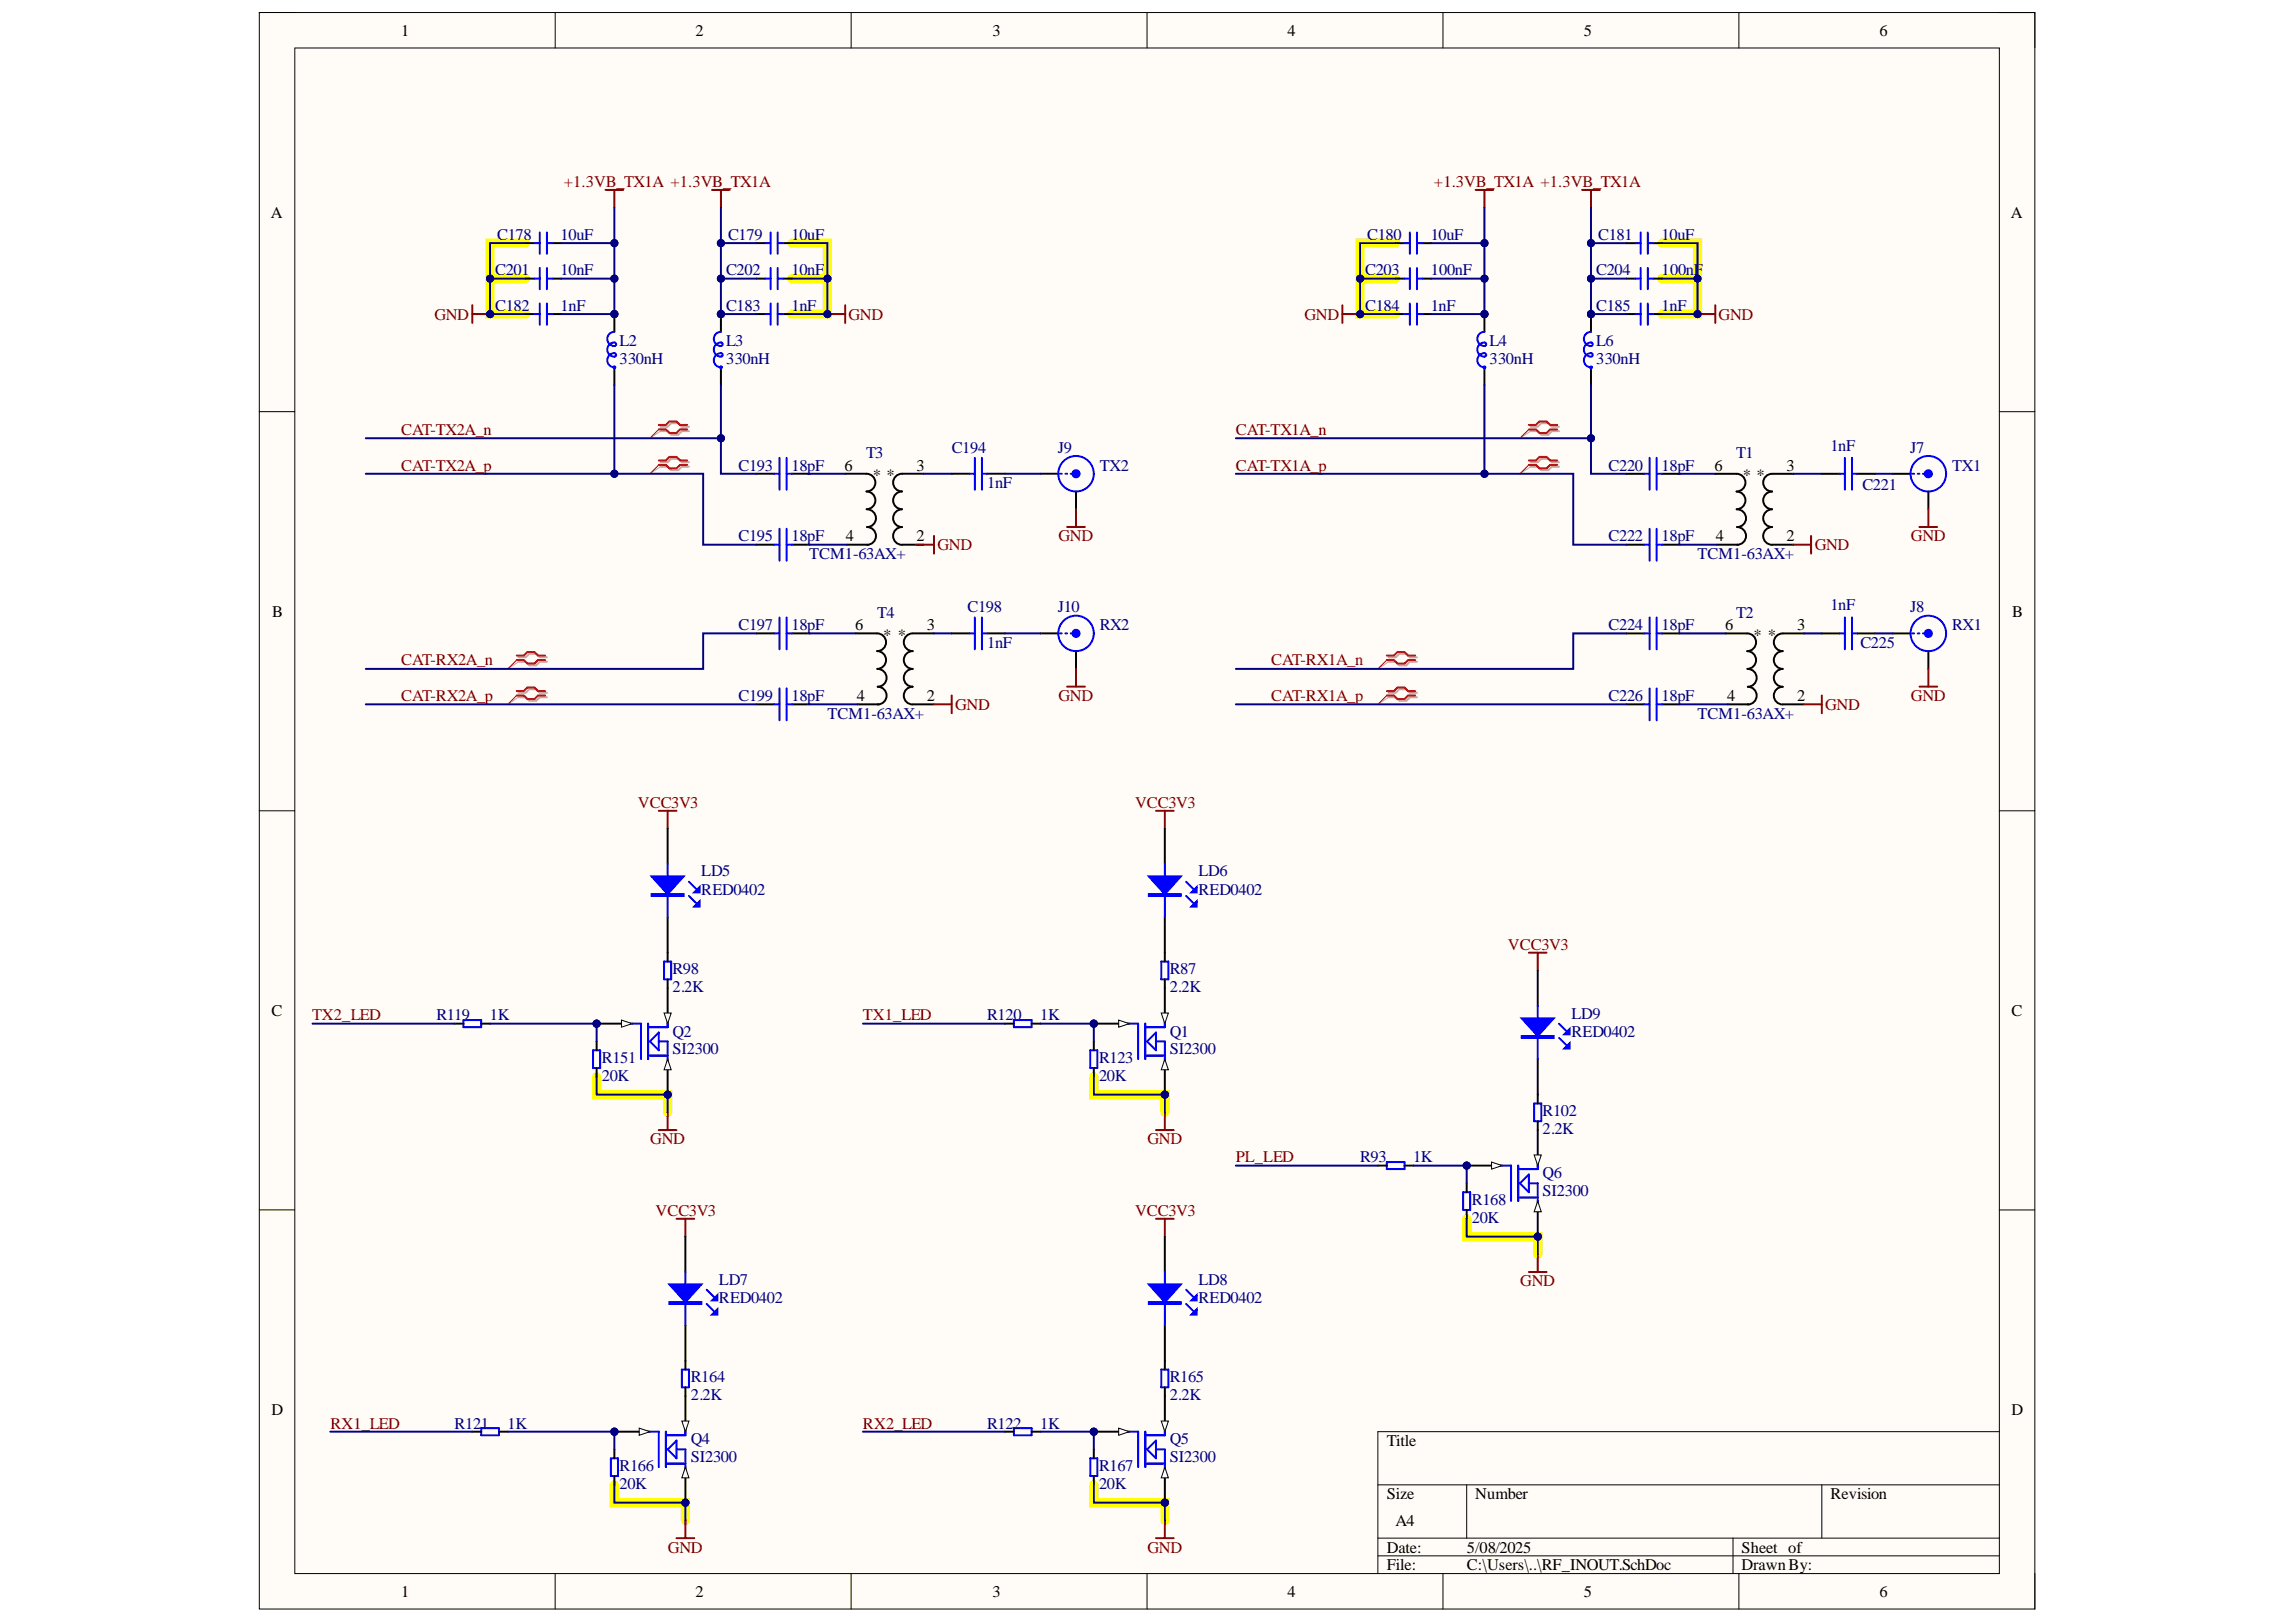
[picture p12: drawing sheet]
<svg xmlns="http://www.w3.org/2000/svg" width="297mm" height="210mm" viewBox="0 0 297 210" stroke-linecap="round" stroke-linejoin="round" font-family="sans-serif">
<defs><g id="words">
<g font-size="2.1">
<text x="51.9" y="4.6">1</text>
<text x="90" y="4.6">2</text>
<text x="128.4" y="4.6">3</text>
<text x="166.6" y="4.6">4</text>
<text x="204.9" y="4.6">5</text>
<text x="243.2" y="4.6">6</text>
<text x="35" y="28.2">A</text>
<text x="260.2" y="28.2">A</text>
<text x="109.3" y="60.9">6</text>
<text x="115.8" y="60.1" transform="rotate(-180 115.8 60.1)">* *</text>
<text x="118.6" y="60.9">3</text>
<text x="221.8" y="60.9">6</text>
<text x="228.3" y="60.1" transform="rotate(-180 228.3 60.1)">* *</text>
<text x="231.1" y="60.9">3</text>
<text x="109.4" y="70">4</text>
<text x="118.6" y="70">2</text>
<text x="222" y="70">4</text>
<text x="231.1" y="70">2</text>
<text x="35.2" y="79.8">B</text>
<text x="110.6" y="81.5">6</text>
<text x="117.2" y="80.9" transform="rotate(-180 117.2 80.9)">* *</text>
<text x="119.9" y="81.5">3</text>
<text x="223.2" y="81.5">6</text>
<text x="229.8" y="80.9" transform="rotate(-180 229.8 80.9)">* *</text>
<text x="232.5" y="81.5">3</text>
<text x="260.3" y="79.8">B</text>
<text x="110.9" y="90.7">4</text>
<text x="119.9" y="90.7">2</text>
<text x="223.4" y="90.7">4</text>
<text x="232.5" y="90.7">2</text>
<text x="35.1" y="131.4">C</text>
<text x="260.2" y="131.4">C</text>
<text x="35.1" y="183.1">D</text>
<text x="260.2" y="183.1">D</text>
<text x="179.4" y="187.2">Title</text>
<text x="179.4" y="194">Size</text>
<text x="180.5" y="197.5">A4</text>
<text x="190.8" y="194">Number</text>
<text x="236.8" y="194">Revision</text>
<text x="179.4" y="201">Date:</text>
<text x="179.4" y="203.2">File:</text>
<text x="189.7" y="201">5/08/2025</text>
<text x="189.7" y="203.2">C:\Users\..\RF_INOUT.SchDoc</text>
<text x="225.3" y="201">Sheet of</text>
<text x="225.3" y="203.2">DrawnBy:</text>
<text x="51.9" y="206.6">1</text>
<text x="90" y="206.6">2</text>
<text x="128.4" y="206.6">3</text>
<text x="166.6" y="206.6">4</text>
<text x="204.9" y="206.6">5</text>
<text x="243.2" y="206.6">6</text>
</g>
<g font-size="2.1" fill="#800000">
<text x="73" y="24.2">+1.3VB_TX1A +1.3VB_TX1A</text>
<text x="185.5" y="24.2">+1.3VB_TX1A +1.3VB_TX1A</text>
<text x="56.2" y="41.4">GND</text>
<text x="109.8" y="41.4">GND</text>
<text x="168.8" y="41.4">GND</text>
<text x="222.3" y="41.4">GND</text>
<text x="51.9" y="56.3">CAT-TX2A_n</text>
<text x="159.9" y="56.3">CAT-TX1A_n</text>
<text x="51.9" y="60.9">CAT-TX2A_p</text>
<text x="159.9" y="60.9">CAT-TX1A_p</text>
<text x="121.3" y="71.2">GND</text>
<text x="136.9" y="70">GND</text>
<text x="234.8" y="71.2">GND</text>
<text x="247.2" y="70">GND</text>
<text x="51.9" y="86.1">CAT-RX2A_n</text>
<text x="164.4" y="86.1">CAT-RX1A_n</text>
<text x="51.9" y="90.7">CAT-RX2A_p</text>
<text x="123.6" y="91.8">GND</text>
<text x="136.9" y="90.7">GND</text>
<text x="164.4" y="90.7">CAT-RX1A_p</text>
<text x="236.1" y="91.8">GND</text>
<text x="247.2" y="90.7">GND</text>
<text x="82.5" y="104.5">VCC3V3</text>
<text x="146.8" y="104.5">VCC3V3</text>
<text x="195.1" y="122.9">VCC3V3</text>
<text x="40.4" y="132">TX2_LED</text>
<text x="111.6" y="132">TX1_LED</text>
<text x="84.1" y="148.1">GND</text>
<text x="148.4" y="148.1">GND</text>
<text x="159.9" y="150.4">PL_LED</text>
<text x="84.8" y="157.3">VCC3V3</text>
<text x="146.8" y="157.3">VCC3V3</text>
<text x="196.7" y="166.4">GND</text>
<text x="42.7" y="184.9">RX1_LED</text>
<text x="111.6" y="184.9">RX2_LED</text>
<text x="86.4" y="201">GND</text>
<text x="148.4" y="201">GND</text>
</g>
<g font-size="2.1" fill="#000080">
<text x="64.1" y="35.6">C201</text>
<text x="64.3" y="31">C178</text>
<text x="72.5" y="31">10uF</text>
<text x="72.5" y="35.6">10nF</text>
<text x="93.9" y="35.6">C202</text>
<text x="94.2" y="31">C179</text>
<text x="102.4" y="31">10uF</text>
<text x="102.4" y="35.6">10nF</text>
<text x="176.6" y="35.6">C203</text>
<text x="176.9" y="31">C180</text>
<text x="185.1" y="31">10uF</text>
<text x="185.1" y="35.6">100nF</text>
<text x="206.5" y="35.6">C204</text>
<text x="206.8" y="31">C181</text>
<text x="215" y="31">10uF</text>
<text x="215" y="35.6">100nF</text>
<text x="64.1" y="40.3">C182</text>
<text x="72.5" y="40.3">1nF</text>
<text x="93.9" y="40.3">C183</text>
<text x="102.4" y="40.3">1nF</text>
<text x="176.6" y="40.3">C184</text>
<text x="185.1" y="40.3">1nF</text>
<text x="206.5" y="40.3">C185</text>
<text x="215" y="40.3">1nF</text>
<text x="80.1" y="44.8">L2</text>
<text x="80.1" y="47.1">330nH</text>
<text x="93.9" y="44.8">L3</text>
<text x="93.9" y="47.1">330nH</text>
<text x="192.7" y="44.8">L4</text>
<text x="192.7" y="47.1">330nH</text>
<text x="206.5" y="44.8">L6</text>
<text x="206.5" y="47.1">330nH</text>
<text x="112.1" y="59.3">T3</text>
<text x="123.1" y="58.6">C194</text>
<text x="136.9" y="58.6">J9</text>
<text x="224.6" y="59.3">T1</text>
<text x="236.8" y="58.4">1nF</text>
<text x="247.1" y="58.6">J7</text>
<text x="95.6" y="60.9">C193</text>
<text x="102.4" y="60.9">18pF</text>
<text x="127.7" y="63.2">1nF</text>
<text x="142.3" y="60.9">TX2</text>
<text x="208.1" y="60.9">C220</text>
<text x="215" y="60.9">18pF</text>
<text x="241" y="63.4">C221</text>
<text x="252.5" y="60.9">TX1</text>
<text x="95.6" y="70">C195</text>
<text x="102.4" y="70">18pF</text>
<text x="208.1" y="70">C222</text>
<text x="215" y="70">18pF</text>
<text x="104.7" y="72.4">TCM1-63AX+</text>
<text x="219.6" y="72.4">TCM1-63AX+</text>
<text x="95.6" y="81.5">C197</text>
<text x="102.4" y="81.5">18pF</text>
<text x="113.5" y="79.9">T4</text>
<text x="125.2" y="79.2">C198</text>
<text x="127.7" y="83.8">1nF</text>
<text x="136.9" y="79.2">J10</text>
<text x="142.3" y="81.5">RX2</text>
<text x="208.1" y="81.5">C224</text>
<text x="215" y="81.5">18pF</text>
<text x="224.6" y="79.9">T2</text>
<text x="236.8" y="79">1nF</text>
<text x="240.7" y="83.8">C225</text>
<text x="247.1" y="79.2">J8</text>
<text x="252.5" y="81.5">RX1</text>
<text x="95.6" y="90.7">C199</text>
<text x="102.4" y="90.7">18pF</text>
<text x="107.1" y="93">TCM1-63AX+</text>
<text x="208.1" y="90.7">C226</text>
<text x="215" y="90.7">18pF</text>
<text x="219.6" y="93">TCM1-63AX+</text>
<text x="90.7" y="113.4">LD5</text>
<text x="155" y="113.4">LD6</text>
<text x="90.7" y="115.8">RED0402</text>
<text x="155" y="115.8">RED0402</text>
<text x="87" y="126.1">R98</text>
<text x="87" y="128.4">2.2K</text>
<text x="151.3" y="126.1">R87</text>
<text x="151.3" y="128.4">2.2K</text>
<text x="203.3" y="131.9">LD9</text>
<text x="56.5" y="132">R119</text>
<text x="63.4" y="132">1K</text>
<text x="77.9" y="137.5">R151</text>
<text x="87" y="134.1">Q2</text>
<text x="87" y="136.4">SI2300</text>
<text x="127.7" y="132">R120</text>
<text x="134.6" y="132">1K</text>
<text x="142.2" y="137.5">R123</text>
<text x="151.3" y="134.1">Q1</text>
<text x="151.3" y="136.4">SI2300</text>
<text x="203.3" y="134.1">RED0402</text>
<text x="77.9" y="139.9">20K</text>
<text x="142.2" y="139.9">20K</text>
<text x="199.6" y="144.5">R102</text>
<text x="199.6" y="146.7">2.2K</text>
<text x="176" y="150.4">R93</text>
<text x="182.8" y="150.4">1K</text>
<text x="190.4" y="156">R168</text>
<text x="199.6" y="152.5">Q6</text>
<text x="199.6" y="154.8">SI2300</text>
<text x="190.4" y="158.2">20K</text>
<text x="93" y="166.3">LD7</text>
<text x="155" y="166.3">LD8</text>
<text x="93" y="168.6">RED0402</text>
<text x="155" y="168.6">RED0402</text>
<text x="89.4" y="178.9">R164</text>
<text x="151.3" y="178.9">R165</text>
<text x="58.8" y="184.9">R121</text>
<text x="65.7" y="184.9">1K</text>
<text x="89.4" y="181.2">2.2K</text>
<text x="127.7" y="184.9">R122</text>
<text x="134.6" y="184.9">1K</text>
<text x="151.3" y="181.2">2.2K</text>
<text x="80.1" y="190.4">R166</text>
<text x="89.4" y="186.9">Q4</text>
<text x="89.4" y="189.2">SI2300</text>
<text x="142.2" y="190.4">R167</text>
<text x="151.3" y="186.9">Q5</text>
<text x="151.3" y="189.2">SI2300</text>
<text x="80.1" y="192.7">20K</text>
<text x="142.2" y="192.7">20K</text>
</g>
</g></defs>
<path d="M33.5 1.6h229.8v206.6h-229.8z" fill-rule="evenodd" fill="#fffcf8"/>
<path d="M33.5 1.6h229.8v206.6h-229.8z" fill="none" stroke="#000" stroke-width=".13"/>
<path d="M38.1 6.2h220.6v197.4h-220.6z" fill-rule="evenodd" fill="#fffcf8"/>
<g fill="none" stroke="#000" stroke-width=".13">
<path d="M33.5 1.6h4.6M38.1 6.2h220.6v197.4h-220.6zM71.8 1.6v4.6M110.1 1.6v4.6M148.4 1.6v4.6M186.7 1.6v4.6M225 1.6v4.6M258.7 1.6h4.6v4.6M33.5 53.3h4.6M258.7 53.3h4.6M33.5 104.9h4.6M258.7 104.9h4.6"/>
<path d="M33.5 156.6h4.6M258.7 156.6h4.6M178.3 192.2h80.4M178.3 199h80.4M189.7 192.2v6.8M224.2 199v4.6M235.7 192.2v6.8M258.7 185.3h-80.4v18.3M71.8 203.6v4.6M110.1 203.6v4.6M148.4 203.6v4.6M178.3 201.3h80.4"/>
<path d="M186.7 203.6v4.6M225 203.6v4.6M263.3 203.6v4.6"/>
</g>
<g fill="none" stroke="#ff0" stroke-width="1.2">
<path d="M63.4 36.1h4.6M68 31.5h-4.6v9.1h4.6M102.5 31.5h4.5v9.1h-4.5M102.5 36.1h4.5M176 36.1h4.6M180.6 31.5h-4.6v9.1h4.6M215 31.5h4.6v9.1h-4.6M215 36.1h4.6M77.2 139.4v2.3h9.2v2.3M141.5 139.4v2.3h9.2v2.3M189.7 157.7v2.3h9.2v2.3M79.5 192.2v2.3h9.2v2.3"/>
<path d="M141.5 192.2v2.3h9.2v2.3"/>
</g>
<g fill="none" stroke="#000" stroke-width=".25">
<path d="M210.4 61.3h2.3M210.4 70.5h2.3M215 61.3h2.3M215 70.5h2.3M235.7 61.3h2.3M240.3 61.3h2.3M210.4 82h2.3M210.4 91.1h2.3M215 82h2.3M215 91.1h2.3M235.7 82h2.3M240.3 82h2.3"/>
<path d="M244.9 82h2.3M249.5 84.3v2.3"/>
</g>
<g fill="none" stroke="#00f" stroke-width=".25">
<path d="M213.4 59.2v4.2M214.3 59.2v4.2M238.7 59.2v4.2M239.6 59.2v4.2M212.7 61.3h.7M212.7 70.5h.7M213.4 68.4v4.2M213.4 79.9v4.1M214.3 61.3h.7M214.3 68.4v4.2M214.3 79.9v4.1M214.3 70.5h.7"/>
<path d="M238 61.3h.7M238.7 79.9v4.1M239.6 61.3h.7M239.6 79.9v4.1M212.7 82h.7M212.7 91.1h.7M213.4 89.1v4.1M214.3 89.1v4.1M214.3 82h.7M214.3 91.1h.7M238 82h.7M239.6 82h.7"/>
</g>
<circle cx="249.5" cy="82" r=".46" fill="#00f"/>
<g fill="none" stroke="#00f" stroke-width=".25">
<path d="M247.4 82h.2M248.1 82h.2M248.8 82h.2"/>
<circle cx="249.5" cy="82" r=".46"/>
<circle cx="249.5" cy="82" r="2.3"/>
</g>
<path d="M248.3 88.9h2.3M249.5 86.6v2.3" fill="none" stroke="#800000" stroke-width=".25"/>
<g fill="none" stroke="#000" stroke-width=".25">
<path d="M221.9 61.3h2.7M222.1 70.5h2.7M224.7 61.3a1.15 1.15 0 0 1 1.1 1.2 1.15 1.15 0 0 1-1.1 1.1 1.15 1.15 0 0 1 1.1 1.2 1.15 1.15 0 0 1-1.1 1.1M224.7 65.9a1.15 1.15 0 0 1 1.2 1.2 1.15 1.15 0 0 1-1.2 1.1 1.15 1.15 0 0 1 1.2 1.2 1.15 1.15 0 0 1-1.2 1.1M229.3 61.3a1.15 1.15 0 0 0-1.2 1.2 1.15 1.15 0 0 0 1.2 1.1 1.15 1.15 0 0 0-1.2 1.2 1.15 1.15 0 0 0 1.2 1.1 1.15 1.15 0 0 0-1.2 1.2 1.15 1.15 0 0 0 1.2 1.1 1.15 1.15 0 0 0-1.2 1.2 1.15 1.15 0 0 0 1.2 1.1M229.3 61.3h2.7M229.3 70.5h2.7M244.9 61.3h2.3M249.5 63.6v2.3M223.3 82h2.7M223.5 91.1h2.7M226 82a1.15 1.15 0 0 1 1.2 1.1 1.15 1.15 0 0 1-1.2 1.2 1.15 1.15 0 0 1 1.2 1.1 1.15 1.15 0 0 1-1.2 1.2"/>
<path d="M226.1 86.6a1.15 1.15 0 0 1 1.2 1.1 1.15 1.15 0 0 1-1.2 1.2 1.15 1.15 0 0 1 1.2 1.1 1.15 1.15 0 0 1-1.2 1.2M230.6 86.6a1.15 1.15 0 0 0-1.1 1.1 1.15 1.15 0 0 0 1.1 1.2 1.15 1.15 0 0 0-1.1 1.1 1.15 1.15 0 0 0 1.1 1.2M230.6 82a1.15 1.15 0 0 0-1.1 1.1 1.15 1.15 0 0 0 1.1 1.2 1.15 1.15 0 0 0-1.1 1.1 1.15 1.15 0 0 0 1.1 1.2M230.7 82h2.7M230.7 91.1h2.7"/>
</g>
<path d="M198 55.2h.9l.5-.4h.9l.5 .4h.9M198 55.8h.9l.5 .5h.9l.5-.5h.9M198 59.8h.9l.5-.4h.9l.5 .4h.9M198 60.4h.9l.5 .4h.9l.5-.4h.9M179.6 85.1h1l.4-.5h.9l.5 .5h.9M179.6 85.6h1l.4 .5h.9l.5-.5h.9M179.6 89.7h1l.4-.5h.9l.5 .5h.9M179.6 90.2h1l.4 .5h.9l.5-.5h.9" fill="none" stroke="#d0a19e" stroke-width=".25"/>
<path d="M198 55.8l-1.4 .9M198 60.4l-1.4 .9M179.6 85.6l-1.3 1M179.6 90.2l-1.3 .9" fill="none" stroke="#d0a19e" stroke-width=".13"/>
<path d="M197.8 55h.9l.5-.5h.9l.4 .5h1M197.8 55.6h.9l.5 .4h.9l.4-.4h1M197.8 59.6h.9l.5-.5h.9l.4 .5h1M197.8 60.2h.9l.5 .4h.9l.4-.4h1M179.4 84.8h.9l.5-.4h.9l.5 .4h.9M179.4 85.4h.9l.5 .5h.9l.5-.5h.9M179.4 89.4h.9l.5-.4h.9l.5 .4h.9M179.4 90h.9l.5 .5h.9l.5-.5h.9" fill="none" stroke="#f00" stroke-width=".25"/>
<path d="M197.8 55.6l-1.2 1.1M197.8 60.2l-1.2 1.1M179.4 85.4l-1.1 1.2M179.4 90l-1.1 1.1" fill="none" stroke="#f00" stroke-width=".13"/>
<circle cx="249.5" cy="61.3" r=".46" fill="#00f"/>
<g fill="none" stroke="#00f" stroke-width=".25">
<path d="M100.8 59.2v4.2M101.8 59.2v4.2M126.1 59.2v4.2M127 59.2v4.2M100.2 61.3h.6M100.2 70.5h.6M100.8 68.4v4.2M100.8 79.9v4.1M101.8 61.3h.7M101.8 68.4v4.2M101.8 79.9v4.1M101.8 70.5h.7"/>
<path d="M125.4 61.3h.7M126.1 79.9v4.1M127 61.3h.7M127 79.9v4.1M247.4 61.3h.2M248.1 61.3h.2M248.8 61.3h.2M100.2 82h.6M100.2 91.1h.6M100.8 89.1v4.1M101.8 89.1v4.1M101.8 82h.7"/>
<path d="M101.8 91.1h.7M125.4 82h.7M127 82h.7"/>
<circle cx="249.5" cy="61.3" r=".46"/>
<circle cx="249.5" cy="61.3" r="2.3"/>
</g>
<path d="M248.3 68.2h2.3M249.5 65.9v2.3" fill="none" stroke="#800000" stroke-width=".25"/>
<g fill="none" stroke="#000" stroke-width=".25">
<path d="M97.9 61.3h2.3M97.9 70.5h2.3M102.5 61.3h2.2M102.5 70.5h2.2M123.1 61.3h2.3M127.7 61.3h2.3M97.9 82h2.3M97.9 91.1h2.3M102.5 82h2.2M102.5 91.1h2.2M123.1 82h2.3M127.7 82h2.3"/>
<path d="M134.6 82h2.3M139.2 84.3v2.3"/>
</g>
<circle cx="139.2" cy="82" r=".46" fill="#00f"/>
<g fill="none" stroke="#00f" stroke-width=".25">
<path d="M137.1 82h.3M137.8 82h.3M138.5 82h.3"/>
<circle cx="139.2" cy="82" r=".46"/>
<circle cx="139.2" cy="82" r="2.3"/>
</g>
<path d="M138.1 88.9h2.3M139.2 86.6v2.3" fill="none" stroke="#800000" stroke-width=".25"/>
<g fill="none" stroke="#000" stroke-width=".25">
<path d="M109.3 61.3h2.8M109.6 70.5h2.7M112.1 61.3a1.15 1.15 0 0 1 1.2 1.2 1.15 1.15 0 0 1-1.2 1.1 1.15 1.15 0 0 1 1.2 1.1 1.15 1.15 0 0 1-1.2 1.2M112.2 65.9a1.15 1.15 0 0 1 1.1 1.2 1.15 1.15 0 0 1-1.1 1.1 1.15 1.15 0 0 1 1.1 1.2 1.15 1.15 0 0 1-1.1 1.1M116.7 65.9a1.15 1.15 0 0 0-1.2 1.2 1.15 1.15 0 0 0 1.2 1.1 1.15 1.15 0 0 0-1.2 1.2 1.15 1.15 0 0 0 1.2 1.1M116.7 61.3a1.15 1.15 0 0 0-1.2 1.2 1.15 1.15 0 0 0 1.2 1.1 1.15 1.15 0 0 0-1.2 1.1 1.15 1.15 0 0 0 1.2 1.2M116.7 61.3h2.8M116.7 70.5h2.8M134.6 61.3h2.3M139.2 63.6v2.3M110.7 82h2.7M111 91.1h2.7"/>
<path d="M113.5 82a1.15 1.15 0 0 1 1.1 1.1 1.15 1.15 0 0 1-1.1 1.2 1.15 1.15 0 0 1 1.1 1.1 1.15 1.15 0 0 1-1.1 1.2M113.6 86.6a1.15 1.15 0 0 1 1.1 1.1 1.15 1.15 0 0 1-1.1 1.2 1.15 1.15 0 0 1 1.1 1.1 1.15 1.15 0 0 1-1.1 1.2M118.1 86.6a1.15 1.15 0 0 0-1.2 1.1 1.15 1.15 0 0 0 1.2 1.2 1.15 1.15 0 0 0-1.2 1.1 1.15 1.15 0 0 0 1.2 1.2M118.1 82a1.15 1.15 0 0 0-1.2 1.1 1.15 1.15 0 0 0 1.2 1.2 1.15 1.15 0 0 0-1.2 1.1 1.15 1.15 0 0 0 1.2 1.2M118.1 82h2.7M118.1 91.1h2.7"/>
</g>
<path d="M85.5 55.2h.9l.4-.4h1l.4 .4h.9M85.5 55.8h.9l.4 .5h1l.4-.5h.9M85.5 59.8h.9l.4-.4h1l.4 .4h.9M85.5 60.4h.9l.4 .4h1l.4-.4h.9M67.1 85.1h.9l.5-.5h.9l.4 .5h1M67.1 85.6h.9l.5 .5h.9l.4-.5h1M67.1 89.7h.9l.5-.5h.9l.4 .5h1M67.1 90.2h.9l.5 .5h.9l.4-.5h1" fill="none" stroke="#d0a19e" stroke-width=".25"/>
<path d="M85.5 55.8l-1.4 .9M85.5 60.4l-1.4 .9M67.1 85.6l-1.4 1M67.1 90.2l-1.4 .9" fill="none" stroke="#d0a19e" stroke-width=".13"/>
<path d="M85.2 55h.9l.5-.5h.9l.5 .5h.9M85.2 55.6h.9l.5 .4h.9l.5-.4h.9M85.2 59.6h.9l.5-.5h.9l.5 .5h.9M85.2 60.2h.9l.5 .4h.9l.5-.4h.9M66.8 84.8h1l.4-.4h.9l.5 .4h.9M66.8 85.4h1l.4 .5h.9l.5-.5h.9M66.8 89.4h1l.4-.4h.9l.5 .4h.9M66.8 90h1l.4 .5h.9l.5-.5h.9" fill="none" stroke="#f00" stroke-width=".25"/>
<path d="M85.2 55.6l-1.1 1.1M85.2 60.2l-1.1 1.1M66.8 85.4l-1.1 1.2M66.8 90l-1.1 1.1" fill="none" stroke="#f00" stroke-width=".13"/>
<circle cx="139.2" cy="61.3" r=".46" fill="#00f"/>
<g fill="none" stroke="#00f" stroke-width=".25">
<path d="M137.1 61.3h.3M137.8 61.3h.3M138.5 61.3h.3"/>
<circle cx="139.2" cy="61.3" r="2.3"/>
<circle cx="139.2" cy="61.3" r=".46"/>
</g>
<path d="M138.1 68.2h2.3M139.2 65.9v2.3" fill="none" stroke="#800000" stroke-width=".25"/>
<circle cx="93.3" cy="40.6" r=".46" fill="#000080"/>
<circle cx="93.3" cy="40.6" r=".46" fill="none" stroke="#000080" stroke-width=".13"/>
<path d="M93.3 40.6v2.3M93.3 47.5v2.3" fill="none" stroke="#000" stroke-width=".25"/>
<circle cx="93.3" cy="40.6" r=".46" fill="#000080"/>
<circle cx="93.3" cy="40.6" r=".46" fill="none" stroke="#000080" stroke-width=".13"/>
<g fill="none" stroke="#00f" stroke-width=".25">
<path d="M99 31.5h.7M99.7 30.1v2.7M99.7 39.3v2.7M100.6 30.1v2.7M100.6 39.3v2.7M100.6 31.5h.7M93.3 42.9a.9 .9 0 0 0-1 1 .9 .9 0 0 0 1.1 .8l.1-.2-.1-.1a.88 .88 0 0 0-1.1 .8 .88 .88 0 0 0 1.1 .9l.1-.2-.1-.1a.9 .9 0 0 0-1.1 .8 .9 .9 0 0 0 1 .9M99 40.6h.7M100.6 40.6h.7"/>
<circle cx="93.3" cy="47.5" r=".12"/>
</g>
<path d="M97.9 31.5h1.1M101.3 31.5h1.2M97.9 40.6h1.1M101.3 40.6h1.2" fill="none" stroke="#000" stroke-width=".25"/>
<path d="M92.1 24.6h2.3M93.3 24.6v2.3M109.3 39.5v2.3M107 40.6h2.3" fill="none" stroke="#800000" stroke-width=".25"/>
<circle cx="107" cy="40.6" r=".46" fill="#000080"/>
<circle cx="107" cy="40.6" r=".46" fill="none" stroke="#000080" stroke-width=".13"/>
<circle cx="79.5" cy="40.6" r=".46" fill="#000080"/>
<circle cx="79.5" cy="40.6" r=".46" fill="none" stroke="#000080" stroke-width=".13"/>
<path d="M79.5 40.6v2.3M79.5 47.5v2.3" fill="none" stroke="#000" stroke-width=".25"/>
<circle cx="79.5" cy="40.6" r=".46" fill="#000080"/>
<circle cx="79.5" cy="40.6" r=".46" fill="none" stroke="#000080" stroke-width=".13"/>
<g fill="none" stroke="#00f" stroke-width=".25">
<path d="M69.1 31.5h.7M69.8 30.1v2.7M69.8 39.3v2.7M70.8 30.1v2.7M70.8 39.3v2.7M70.8 31.5h.6M69.1 40.6h.7M70.8 40.6h.6M79.5 42.9a.9 .9 0 0 0-.9 1 .9 .9 0 0 0 1 .8l.1-.2-.1-.1a.88 .88 0 0 0-1 .8 .88 .88 0 0 0 1 .9l.1-.2-.1-.1a.9 .9 0 0 0-1 .8 .9 .9 0 0 0 .9 .9"/>
<circle cx="79.5" cy="47.5" r=".12"/>
</g>
<path d="M61.1 39.5v2.3M78.3 24.6h2.3M79.5 24.6v2.3M61.1 40.6h2.3" fill="none" stroke="#800000" stroke-width=".25"/>
<path d="M68 31.5h1.1M71.4 31.5h1.2M68 40.6h1.1M71.4 40.6h1.2" fill="none" stroke="#000" stroke-width=".25"/>
<circle cx="63.4" cy="40.6" r=".46" fill="#000080"/>
<circle cx="63.4" cy="40.6" r=".46" fill="none" stroke="#000080" stroke-width=".13"/>
<circle cx="205.8" cy="40.6" r=".46" fill="#000080"/>
<circle cx="205.8" cy="40.6" r=".46" fill="none" stroke="#000080" stroke-width=".13"/>
<path d="M205.8 40.6v2.3M205.8 47.5v2.3" fill="none" stroke="#000" stroke-width=".25"/>
<circle cx="205.8" cy="40.6" r=".46" fill="#000080"/>
<circle cx="205.8" cy="40.6" r=".46" fill="none" stroke="#000080" stroke-width=".13"/>
<g fill="none" stroke="#00f" stroke-width=".25">
<path d="M211.6 31.5h.7M212.3 30.1v2.7M212.3 39.3v2.7M213.2 30.1v2.7M213.2 39.3v2.7M213.2 31.5h.7M205.8 42.9a.9 .9 0 0 0-.9 1 .9 .9 0 0 0 1.1 .8l.1-.2-.1-.1a.88 .88 0 0 0-1.1 .8 .88 .88 0 0 0 1.1 .9l.1-.2-.1-.1a.9 .9 0 0 0-1.1 .8 .9 .9 0 0 0 .9 .9M211.6 40.6h.7M213.2 40.6h.7"/>
<circle cx="205.8" cy="47.5" r=".12"/>
</g>
<path d="M210.4 31.5h1.2M213.9 31.5h1.1M210.4 40.6h1.2M213.9 40.6h1.1" fill="none" stroke="#000" stroke-width=".25"/>
<path d="M204.7 24.6h2.3M205.8 24.6v2.3M221.9 39.5v2.3M219.6 40.6h2.3" fill="none" stroke="#800000" stroke-width=".25"/>
<circle cx="219.6" cy="40.6" r=".46" fill="#000080"/>
<circle cx="219.6" cy="40.6" r=".46" fill="none" stroke="#000080" stroke-width=".13"/>
<circle cx="192" cy="40.6" r=".46" fill="#000080"/>
<circle cx="192" cy="40.6" r=".46" fill="none" stroke="#000080" stroke-width=".13"/>
<path d="M192 40.6v2.3M192 47.5v2.3" fill="none" stroke="#000" stroke-width=".25"/>
<circle cx="192" cy="40.6" r=".46" fill="#000080"/>
<circle cx="192" cy="40.6" r=".46" fill="none" stroke="#000080" stroke-width=".13"/>
<g fill="none" stroke="#00f" stroke-width=".25">
<path d="M181.7 31.5h.7M182.4 30.1v2.7M182.4 39.3v2.7M183.3 30.1v2.7M183.3 39.3v2.7M183.3 31.5h.7M181.7 40.6h.7M183.3 40.6h.7M192 42.9a.9 .9 0 0 0-.9 1 .9 .9 0 0 0 1.1 .8l.1-.2-.1-.1a.88 .88 0 0 0-1.1 .8 .88 .88 0 0 0 1.1 .9l.1-.2-.1-.1a.9 .9 0 0 0-1.1 .8 .9 .9 0 0 0 .9 .9"/>
<circle cx="192" cy="47.5" r=".12"/>
</g>
<path d="M173.7 39.5v2.3M190.9 24.6h2.3M192 24.6v2.3M173.7 40.6h2.3" fill="none" stroke="#800000" stroke-width=".25"/>
<path d="M180.6 31.5h1.1M184 31.5h1.2M180.6 40.6h1.1M184 40.6h1.2" fill="none" stroke="#000" stroke-width=".25"/>
<circle cx="176" cy="40.6" r=".46" fill="#000080"/>
<circle cx="176" cy="40.6" r=".46" fill="none" stroke="#000080" stroke-width=".13"/>
<path d="M85.2 104.9h2.3M86.4 104.9v2.3M149.5 104.9h2.3M150.7 104.9v2.3M197.8 123.3h2.3M198.9 123.3v2.3" fill="none" stroke="#800000" stroke-width=".25"/>
<path d="M86.4 107.2v4.6M86.4 118.7v4.6" fill="none" stroke="#000" stroke-width=".25"/>
<path d="M86.4 111.8v6.9M89.1 115.9l.9 1M89.1 114.1l.9 .9" fill="none" stroke="#00f" stroke-width=".25"/>
<path d="M84.3 113.4h4.1l-2 2.3z" fill="#00f"/>
<path d="M84.3 113.4h4.1l-2 2.3zM84.3 115.7h4.1v.2h-4.1z" fill="none" stroke="#00f" stroke-width=".25"/>
<path d="M84.3 115.8h4.1" fill="none" stroke="#00f" stroke-width=".23"/>
<path d="M89.8 117.3l.7-.7v.7z" fill="#00f"/>
<path d="M89.8 117.3l.7-.7v.7z" fill="none" stroke="#00f" stroke-width=".25"/>
<path d="M89.8 115.5l.7-.7v.7z" fill="#00f"/>
<path d="M89.8 115.5l.7-.7v.7zM150.7 111.8v6.9M153.5 115.9l.9 1M153.5 114.1l.9 .9" fill="none" stroke="#00f" stroke-width=".25"/>
<path d="M150.7 107.2v4.6M150.7 118.7v4.6" fill="none" stroke="#000" stroke-width=".25"/>
<path d="M148.6 113.4h4.2l-2.1 2.3z" fill="#00f"/>
<path d="M148.6 113.4h4.2l-2.1 2.3zM148.6 115.7h4.2v.2h-4.2z" fill="none" stroke="#00f" stroke-width=".25"/>
<path d="M148.6 115.8h4.2" fill="none" stroke="#00f" stroke-width=".23"/>
<path d="M154.1 117.3l.7-.7v.7z" fill="#00f"/>
<path d="M154.1 117.3l.7-.7v.7z" fill="none" stroke="#00f" stroke-width=".25"/>
<path d="M154.8 114.8v.7h-.7z" fill="#00f"/>
<path d="M154.8 114.8v.7h-.7zM198.9 130.2v6.9M201.7 134.3l.9 .9M201.7 132.5l.9 .9" fill="none" stroke="#00f" stroke-width=".25"/>
<path d="M198.9 125.6v4.6M198.9 137.1v4.6" fill="none" stroke="#000" stroke-width=".25"/>
<path d="M196.9 131.8h4.1l-2.1 2.3z" fill="#00f"/>
<path d="M196.9 131.8h4.1l-2.1 2.3zM196.9 134.1h4.1v.2h-4.1z" fill="none" stroke="#00f" stroke-width=".25"/>
<path d="M196.9 134.2h4.1" fill="none" stroke="#00f" stroke-width=".23"/>
<path d="M202.4 135.7l.7-.7v.7z" fill="#00f"/>
<path d="M202.4 135.7l.7-.7v.7z" fill="none" stroke="#00f" stroke-width=".25"/>
<path d="M202.4 133.8l.7-.6v.6z" fill="#00f"/>
<path d="M60 132h2.3v.9h-2.3zM85.9 124.4h.9v2.3h-.9zM131.2 132h2.3v.9h-2.3zM150.2 124.4h1v2.3h-1zM202.4 133.8l.7-.6v.6zM179.4 150.4h2.3v.9h-2.3zM198.5 142.8h.9v2.3h-.9z" fill="none" stroke="#00f" stroke-width=".25"/>
<path d="M58.8 132.5h1.2M62.3 132.5h1.1M86.4 123.3v1.1M86.4 126.7v1.2M130 132.5h1.2M133.5 132.5h1.1M150.7 123.3v1.1M150.7 126.7v1.2M178.3 150.8h1.1M181.7 150.8h1.2M198.9 141.7v1.1M198.9 145.1v1.2" fill="none" stroke="#000" stroke-width=".25"/>
<circle cx="141.5" cy="132.5" r=".46" fill="#000080"/>
<circle cx="141.5" cy="132.5" r=".46" fill="none" stroke="#000080" stroke-width=".13"/>
<circle cx="150.7" cy="141.7" r=".46" fill="#000080"/>
<circle cx="150.7" cy="141.7" r=".46" fill="none" stroke="#000080" stroke-width=".13"/>
<path d="M141.5 132.5h4.6" fill="none" stroke="#000" stroke-width=".25"/>
<path d="M144.7 132l1.4 .5-1.4 .4z" fill="#f8fcff"/>
<path d="M144.7 132l1.4 .5-1.4 .4z" fill="none" stroke="#000" stroke-width=".13"/>
<circle cx="141.5" cy="132.5" r=".46" fill="#000080"/>
<circle cx="141.5" cy="132.5" r=".46" fill="none" stroke="#000080" stroke-width=".13"/>
<path d="M150.7 127.9v4.6" fill="none" stroke="#000" stroke-width=".25"/>
<path d="M150.2 131.1h1l-.5 1.4z" fill="#f8fcff"/>
<path d="M150.2 131.1h1l-.5 1.4z" fill="none" stroke="#000" stroke-width=".13"/>
<path d="M150.7 137.1v4.6" fill="none" stroke="#000" stroke-width=".25"/>
<path d="M150.7 137.1l.5 1.3h-1z" fill="#f8fcff"/>
<path d="M150.7 137.1l.5 1.3h-1z" fill="none" stroke="#000" stroke-width=".13"/>
<circle cx="150.7" cy="141.7" r=".46" fill="#000080"/>
<circle cx="150.7" cy="141.7" r=".46" fill="none" stroke="#000080" stroke-width=".13"/>
<path d="M146.1 132.5h1.1v4.6M148.2 132.5v4.6M148.2 136.6h2.5M148.4 134.8l1.1-1.2v2.3zM149.5 134.8h1.2v2.3M150.7 132.5v.4h-2.5" fill="none" stroke="#00f" stroke-width=".25"/>
<circle cx="77.2" cy="132.5" r=".46" fill="#000080"/>
<circle cx="77.2" cy="132.5" r=".46" fill="none" stroke="#000080" stroke-width=".13"/>
<circle cx="86.4" cy="141.7" r=".46" fill="#000080"/>
<circle cx="86.4" cy="141.7" r=".46" fill="none" stroke="#000080" stroke-width=".13"/>
<path d="M77.2 132.5h4.6" fill="none" stroke="#000" stroke-width=".25"/>
<path d="M80.4 132l1.4 .5-1.4 .4z" fill="#f8fcff"/>
<path d="M80.4 132l1.4 .5-1.4 .4z" fill="none" stroke="#000" stroke-width=".13"/>
<circle cx="77.2" cy="132.5" r=".46" fill="#000080"/>
<circle cx="77.2" cy="132.5" r=".46" fill="none" stroke="#000080" stroke-width=".13"/>
<path d="M86.4 127.9v4.6" fill="none" stroke="#000" stroke-width=".25"/>
<path d="M85.9 131.1h.9l-.4 1.4z" fill="#f8fcff"/>
<path d="M85.9 131.1h.9l-.4 1.4z" fill="none" stroke="#000" stroke-width=".13"/>
<path d="M86.4 137.1v4.6" fill="none" stroke="#000" stroke-width=".25"/>
<path d="M86.4 137.1l.4 1.3h-.9z" fill="#f8fcff"/>
<path d="M86.4 137.1l.4 1.3h-.9z" fill="none" stroke="#000" stroke-width=".13"/>
<circle cx="86.4" cy="141.7" r=".46" fill="#000080"/>
<circle cx="86.4" cy="141.7" r=".46" fill="none" stroke="#000080" stroke-width=".13"/>
<path d="M81.8 132.5h1.1v4.6M83.8 132.5v4.6M83.8 136.6h2.6M85.2 134.8h1.2v2.3M85.2 133.6v2.3l-1.1-1.1zM86.4 132.5v.4h-2.6" fill="none" stroke="#00f" stroke-width=".25"/>
<circle cx="189.7" cy="150.8" r=".46" fill="#000080"/>
<circle cx="189.7" cy="150.8" r=".46" fill="none" stroke="#000080" stroke-width=".13"/>
<circle cx="198.9" cy="160" r=".46" fill="#000080"/>
<circle cx="198.9" cy="160" r=".46" fill="none" stroke="#000080" stroke-width=".13"/>
<path d="M189.7 150.8h4.6" fill="none" stroke="#000" stroke-width=".25"/>
<path d="M193 150.4l1.3 .4-1.3 .5z" fill="#f8fcff"/>
<path d="M193 150.4l1.3 .4-1.3 .5z" fill="none" stroke="#000" stroke-width=".13"/>
<circle cx="189.7" cy="150.8" r=".46" fill="#000080"/>
<circle cx="189.7" cy="150.8" r=".46" fill="none" stroke="#000080" stroke-width=".13"/>
<path d="M198.9 146.3v4.5" fill="none" stroke="#000" stroke-width=".25"/>
<path d="M198.5 149.5h.9l-.5 1.3z" fill="#f8fcff"/>
<path d="M198.5 149.5h.9l-.5 1.3z" fill="none" stroke="#000" stroke-width=".13"/>
<path d="M198.9 155.4v4.6" fill="none" stroke="#000" stroke-width=".25"/>
<path d="M198.9 155.4l.5 1.4h-.9z" fill="#f8fcff"/>
<path d="M198.9 155.4l.5 1.4h-.9z" fill="none" stroke="#000" stroke-width=".13"/>
<circle cx="198.9" cy="160" r=".46" fill="#000080"/>
<circle cx="198.9" cy="160" r=".46" fill="none" stroke="#000080" stroke-width=".13"/>
<path d="M76.7 135.9h.9v2.3h-.9zM141 135.9h1v2.3h-1zM189.3 154.3h.9v2.3h-.9zM194.3 150.8h1.2v4.6M196.4 150.8v4.6M196.4 155h2.5M196.6 153.1l1.2-1.1v2.3zM197.8 153.1h1.1v2.3M198.9 150.8v.5h-2.5M88.7 164.6v6.9M91.4 168.7l.9 1M91.4 166.9l.9 .9" fill="none" stroke="#00f" stroke-width=".25"/>
<path d="M77.2 134.8v1.1M77.2 138.2v1.2M141.5 134.8v1.1M141.5 138.2v1.2M189.7 153.1v1.2M189.7 156.6v1.1M88.7 160v4.6M88.7 171.5v4.6" fill="none" stroke="#000" stroke-width=".25"/>
<path d="M85.2 146.2h2.3M86.4 144v2.2M87.5 157.7h2.3M88.7 157.7v2.3M149.5 146.2h2.3M149.5 157.7h2.3M150.7 144v2.2M150.7 157.7v2.3M197.8 164.6h2.3M198.9 162.3v2.3" fill="none" stroke="#800000" stroke-width=".25"/>
<path d="M86.6 166.2h4.1l-2 2.3z" fill="#00f"/>
<path d="M86.6 166.2h4.1l-2 2.3zM86.6 168.5h4.1v.2h-4.1z" fill="none" stroke="#00f" stroke-width=".25"/>
<path d="M86.6 168.6h4.1" fill="none" stroke="#00f" stroke-width=".23"/>
<path d="M92.1 170.1l.7-.7v.7z" fill="#00f"/>
<path d="M92.1 170.1l.7-.7v.7z" fill="none" stroke="#00f" stroke-width=".25"/>
<path d="M92.1 168.3l.7-.7v.7z" fill="#00f"/>
<path d="M92.1 168.3l.7-.7v.7zM150.7 164.6v6.9M153.5 168.7l.9 1M153.5 166.9l.9 .9" fill="none" stroke="#00f" stroke-width=".25"/>
<path d="M150.7 160v4.6M150.7 171.5v4.6" fill="none" stroke="#000" stroke-width=".25"/>
<path d="M148.6 166.2h4.2l-2.1 2.3z" fill="#00f"/>
<path d="M148.6 166.2h4.2l-2.1 2.3zM148.6 168.5h4.2v.2h-4.2z" fill="none" stroke="#00f" stroke-width=".25"/>
<path d="M148.6 168.6h4.2" fill="none" stroke="#00f" stroke-width=".23"/>
<path d="M154.1 170.1l.7-.7v.7z" fill="#00f"/>
<path d="M154.1 170.1l.7-.7v.7z" fill="none" stroke="#00f" stroke-width=".25"/>
<path d="M154.1 168.3l.7-.7v.7z" fill="#00f"/>
<path d="M88.2 177.2h.9v2.3h-.9zM150.2 177.2h1v2.3h-1zM154.1 168.3l.7-.7v.7zM62.3 184.8h2.3v.9h-2.3zM131.2 184.8h2.3v.9h-2.3z" fill="none" stroke="#00f" stroke-width=".25"/>
<path d="M88.7 176.1v1.1M88.7 179.5v1.2M150.7 176.1v1.1M150.7 179.5v1.2M61.1 185.3h1.2M64.6 185.3h1.1M130 185.3h1.2M133.5 185.3h1.1" fill="none" stroke="#000" stroke-width=".25"/>
<circle cx="79.5" cy="185.3" r=".46" fill="#000080"/>
<circle cx="79.5" cy="185.3" r=".46" fill="none" stroke="#000080" stroke-width=".13"/>
<circle cx="88.7" cy="194.5" r=".46" fill="#000080"/>
<circle cx="88.7" cy="194.5" r=".46" fill="none" stroke="#000080" stroke-width=".13"/>
<path d="M79.5 185.3h4.6" fill="none" stroke="#000" stroke-width=".25"/>
<path d="M82.7 184.8l1.4 .5-1.4 .4z" fill="#f8fcff"/>
<path d="M82.7 184.8l1.4 .5-1.4 .4z" fill="none" stroke="#000" stroke-width=".13"/>
<circle cx="79.5" cy="185.3" r=".46" fill="#000080"/>
<circle cx="79.5" cy="185.3" r=".46" fill="none" stroke="#000080" stroke-width=".13"/>
<path d="M88.7 180.7v4.6" fill="none" stroke="#000" stroke-width=".25"/>
<path d="M88.2 183.9h.9l-.4 1.4z" fill="#f8fcff"/>
<path d="M88.2 183.9h.9l-.4 1.4z" fill="none" stroke="#000" stroke-width=".13"/>
<path d="M88.7 189.9v4.6" fill="none" stroke="#000" stroke-width=".25"/>
<path d="M88.7 189.9l.4 1.3h-.9z" fill="#f8fcff"/>
<path d="M88.7 189.9l.4 1.3h-.9z" fill="none" stroke="#000" stroke-width=".13"/>
<circle cx="88.7" cy="194.5" r=".46" fill="#000080"/>
<circle cx="88.7" cy="194.5" r=".46" fill="none" stroke="#000080" stroke-width=".13"/>
<path d="M84.1 185.3h1.1v4.6M86.1 185.3v4.6M86.1 189.4h2.6M86.4 187.6l1.1-1.2v2.3zM87.5 187.6h1.2v2.3M88.7 185.3v.4h-2.6" fill="none" stroke="#00f" stroke-width=".25"/>
<circle cx="141.5" cy="185.3" r=".46" fill="#000080"/>
<circle cx="141.5" cy="185.3" r=".46" fill="none" stroke="#000080" stroke-width=".13"/>
<circle cx="150.7" cy="194.5" r=".46" fill="#000080"/>
<circle cx="150.7" cy="194.5" r=".46" fill="none" stroke="#000080" stroke-width=".13"/>
<path d="M141.5 185.3h4.6" fill="none" stroke="#000" stroke-width=".25"/>
<path d="M144.7 184.8l1.4 .5-1.4 .4z" fill="#f8fcff"/>
<path d="M144.7 184.8l1.4 .5-1.4 .4z" fill="none" stroke="#000" stroke-width=".13"/>
<circle cx="141.5" cy="185.3" r=".46" fill="#000080"/>
<circle cx="141.5" cy="185.3" r=".46" fill="none" stroke="#000080" stroke-width=".13"/>
<path d="M150.7 180.7v4.6" fill="none" stroke="#000" stroke-width=".25"/>
<path d="M150.2 183.9h1l-.5 1.4z" fill="#f8fcff"/>
<path d="M150.2 183.9h1l-.5 1.4z" fill="none" stroke="#000" stroke-width=".13"/>
<path d="M150.7 189.9v4.6" fill="none" stroke="#000" stroke-width=".25"/>
<path d="M150.7 189.9l.5 1.3h-1z" fill="#f8fcff"/>
<path d="M150.7 189.9l.5 1.3h-1z" fill="none" stroke="#000" stroke-width=".13"/>
<circle cx="150.7" cy="194.5" r=".46" fill="#000080"/>
<circle cx="150.7" cy="194.5" r=".46" fill="none" stroke="#000080" stroke-width=".13"/>
<g fill="none" stroke="#00f" stroke-width=".25">
<path d="M69.1 36.1h.7M69.8 34.7v2.7M70.8 36.1h.6M70.8 34.7v2.7M99 36.1h.7M99.7 34.7v2.7M100.6 36.1h.7M100.6 34.7v2.7M181.7 36.1h.7M182.4 34.7v2.7M183.3 36.1h.7M183.3 34.7v2.7"/>
<path d="M211.6 36.1h.7M212.3 34.7v2.7M213.2 36.1h.7M213.2 34.7v2.7M79 188.7h.9v2.3h-.9zM141.1 188.7h.9v2.3h-.9zM146.1 185.3h1.2v4.6M148.2 185.3v4.6M148.2 189.4h2.5M148.4 187.6l1.1-1.2v2.3zM149.5 187.6h1.2v2.3M150.7 185.3v.4h-2.5"/>
</g>
<path d="M68 36.1h1.1M71.4 36.1h1.2M97.9 36.1h1.1M101.3 36.1h1.2M180.6 36.1h1.1M184 36.1h1.2M210.4 36.1h1.2M213.9 36.1h1.1M79.5 187.6v1.1M79.5 191v1.2M141.5 187.6v1.1M141.5 191v1.2" fill="none" stroke="#000" stroke-width=".25"/>
<path d="M118.5 70.5h2.3M120.8 69.3v2.3M232 70.5h2.3M234.3 69.3v2.3M120.8 91.1h2.3M123.1 90v2.3M233.4 91.1h2.3M235.7 90v2.3M87.5 199h2.3M88.7 196.8v2.2M149.5 199h2.3M150.7 196.8v2.2" fill="none" stroke="#800000" stroke-width=".25"/>
<path d="M47.3 56.7h46v4.6h4.6M47.3 91.1h50.6M97.9 82h-6.9v4.6h-43.7" fill="none" stroke="#000080" stroke-width=".25"/>
<circle cx="93.3" cy="56.7" r=".46" fill="#000080"/>
<circle cx="93.3" cy="56.7" r=".46" fill="none" stroke="#000080" stroke-width=".13"/>
<path d="M159.9 56.7h45.9v4.6h4.6M159.9 91.1h50.5M210.4 82h-6.9v4.6h-43.6" fill="none" stroke="#000080" stroke-width=".25"/>
<circle cx="205.8" cy="56.7" r=".46" fill="#000080"/>
<circle cx="205.8" cy="56.7" r=".46" fill="none" stroke="#000080" stroke-width=".13"/>
<g fill="none" stroke="#000080" stroke-width=".25">
<path d="M104.7 70.5h4.9M104.7 61.3h4.6M119.5 61.3h3.6M130 61.3h4.6M217.3 70.5h4.8M217.3 61.3h4.6M232 61.3h3.7M242.6 61.3h2.3M104.7 91.1h6.3M104.7 82h6M120.8 82h2.3M130 82h4.6"/>
<path d="M217.3 91.1h6.2M217.3 82h6M233.4 82h2.3M40.4 132.5h18.4M63.4 132.5h13.8v2.3M111.6 132.5h18.4M159.9 150.8h18.4"/>
</g>
<circle cx="77.2" cy="132.5" r=".46" fill="#000080"/>
<circle cx="77.2" cy="132.5" r=".46" fill="none" stroke="#000080" stroke-width=".13"/>
<path d="M182.9 150.8h6.8v2.3" fill="none" stroke="#000080" stroke-width=".25"/>
<circle cx="189.7" cy="150.8" r=".46" fill="#000080"/>
<circle cx="189.7" cy="150.8" r=".46" fill="none" stroke="#000080" stroke-width=".13"/>
<path d="M134.6 132.5h6.9v2.3" fill="none" stroke="#000080" stroke-width=".25"/>
<circle cx="141.5" cy="132.5" r=".46" fill="#000080"/>
<circle cx="141.5" cy="132.5" r=".46" fill="none" stroke="#000080" stroke-width=".13"/>
<path d="M42.7 185.3h18.4M65.7 185.3h13.8v2.3M111.6 185.3h18.4" fill="none" stroke="#000080" stroke-width=".25"/>
<circle cx="79.5" cy="185.3" r=".46" fill="#000080"/>
<circle cx="79.5" cy="185.3" r=".46" fill="none" stroke="#000080" stroke-width=".13"/>
<path d="M134.6 185.3h6.9v2.3" fill="none" stroke="#000080" stroke-width=".25"/>
<circle cx="141.5" cy="185.3" r=".46" fill="#000080"/>
<circle cx="141.5" cy="185.3" r=".46" fill="none" stroke="#000080" stroke-width=".13"/>
<path d="M93.3 49.8v6.9" fill="none" stroke="#000080" stroke-width=".25"/>
<circle cx="93.3" cy="56.7" r=".46" fill="#000080"/>
<circle cx="93.3" cy="56.7" r=".46" fill="none" stroke="#000080" stroke-width=".13"/>
<path d="M79.5 49.8v11.5" fill="none" stroke="#000080" stroke-width=".25"/>
<circle cx="79.5" cy="61.3" r=".46" fill="#000080"/>
<circle cx="79.5" cy="61.3" r=".46" fill="none" stroke="#000080" stroke-width=".13"/>
<path d="M205.8 49.8v6.9" fill="none" stroke="#000080" stroke-width=".25"/>
<circle cx="205.8" cy="56.7" r=".46" fill="#000080"/>
<circle cx="205.8" cy="56.7" r=".46" fill="none" stroke="#000080" stroke-width=".13"/>
<path d="M192 49.8v11.5" fill="none" stroke="#000080" stroke-width=".25"/>
<circle cx="192" cy="61.3" r=".46" fill="#000080"/>
<circle cx="192" cy="61.3" r=".46" fill="none" stroke="#000080" stroke-width=".13"/>
<path d="M72.6 31.5h6.9" fill="none" stroke="#000080" stroke-width=".25"/>
<circle cx="79.5" cy="31.5" r=".46" fill="#000080"/>
<circle cx="79.5" cy="31.5" r=".46" fill="none" stroke="#000080" stroke-width=".13"/>
<path d="M93.3 31.5h4.6" fill="none" stroke="#000080" stroke-width=".25"/>
<circle cx="93.3" cy="31.5" r=".46" fill="#000080"/>
<circle cx="93.3" cy="31.5" r=".46" fill="none" stroke="#000080" stroke-width=".13"/>
<path d="M102.5 36.1h4.5" fill="none" stroke="#000080" stroke-width=".25"/>
<circle cx="107" cy="36.1" r=".46" fill="#000080"/>
<circle cx="107" cy="36.1" r=".46" fill="none" stroke="#000080" stroke-width=".13"/>
<path d="M93.3 36.1h4.6" fill="none" stroke="#000080" stroke-width=".25"/>
<circle cx="93.3" cy="36.1" r=".46" fill="#000080"/>
<circle cx="93.3" cy="36.1" r=".46" fill="none" stroke="#000080" stroke-width=".13"/>
<path d="M72.6 36.1h6.9" fill="none" stroke="#000080" stroke-width=".25"/>
<circle cx="79.5" cy="36.1" r=".46" fill="#000080"/>
<circle cx="79.5" cy="36.1" r=".46" fill="none" stroke="#000080" stroke-width=".13"/>
<path d="M63.4 36.1h4.6" fill="none" stroke="#000080" stroke-width=".25"/>
<circle cx="63.4" cy="36.1" r=".46" fill="#000080"/>
<circle cx="63.4" cy="36.1" r=".46" fill="none" stroke="#000080" stroke-width=".13"/>
<path d="M185.2 31.5h6.8" fill="none" stroke="#000080" stroke-width=".25"/>
<circle cx="192" cy="31.5" r=".46" fill="#000080"/>
<circle cx="192" cy="31.5" r=".46" fill="none" stroke="#000080" stroke-width=".13"/>
<path d="M205.8 31.5h4.6" fill="none" stroke="#000080" stroke-width=".25"/>
<circle cx="205.8" cy="31.5" r=".46" fill="#000080"/>
<circle cx="205.8" cy="31.5" r=".46" fill="none" stroke="#000080" stroke-width=".13"/>
<path d="M215 36.1h4.6" fill="none" stroke="#000080" stroke-width=".25"/>
<circle cx="219.6" cy="36.1" r=".46" fill="#000080"/>
<circle cx="219.6" cy="36.1" r=".46" fill="none" stroke="#000080" stroke-width=".13"/>
<path d="M205.8 36.1h4.6" fill="none" stroke="#000080" stroke-width=".25"/>
<circle cx="205.8" cy="36.1" r=".46" fill="#000080"/>
<circle cx="205.8" cy="36.1" r=".46" fill="none" stroke="#000080" stroke-width=".13"/>
<path d="M185.2 36.1h6.8" fill="none" stroke="#000080" stroke-width=".25"/>
<circle cx="192" cy="36.1" r=".46" fill="#000080"/>
<circle cx="192" cy="36.1" r=".46" fill="none" stroke="#000080" stroke-width=".13"/>
<path d="M176 36.1h4.6" fill="none" stroke="#000080" stroke-width=".25"/>
<circle cx="176" cy="36.1" r=".46" fill="#000080"/>
<circle cx="176" cy="36.1" r=".46" fill="none" stroke="#000080" stroke-width=".13"/>
<path d="M47.3 61.3h43.7v9.2h6.9M242.6 82h2.3" fill="none" stroke="#000080" stroke-width=".25"/>
<circle cx="79.5" cy="61.3" r=".46" fill="#000080"/>
<circle cx="79.5" cy="61.3" r=".46" fill="none" stroke="#000080" stroke-width=".13"/>
<path d="M68 31.5h-4.6v9.1h4.6" fill="none" stroke="#000080" stroke-width=".25"/>
<circle cx="63.4" cy="40.6" r=".46" fill="#000080"/>
<circle cx="63.4" cy="40.6" r=".46" fill="none" stroke="#000080" stroke-width=".13"/>
<circle cx="63.4" cy="36.1" r=".46" fill="#000080"/>
<circle cx="63.4" cy="36.1" r=".46" fill="none" stroke="#000080" stroke-width=".13"/>
<path d="M79.5 26.9v13.7h-6.9" fill="none" stroke="#000080" stroke-width=".25"/>
<circle cx="79.5" cy="40.6" r=".46" fill="#000080"/>
<circle cx="79.5" cy="40.6" r=".46" fill="none" stroke="#000080" stroke-width=".13"/>
<circle cx="79.5" cy="36.1" r=".46" fill="#000080"/>
<circle cx="79.5" cy="36.1" r=".46" fill="none" stroke="#000080" stroke-width=".13"/>
<circle cx="79.5" cy="31.5" r=".46" fill="#000080"/>
<circle cx="79.5" cy="31.5" r=".46" fill="none" stroke="#000080" stroke-width=".13"/>
<path d="M77.2 139.4v2.3h9.2v2.3" fill="none" stroke="#000080" stroke-width=".25"/>
<circle cx="86.4" cy="141.7" r=".46" fill="#000080"/>
<circle cx="86.4" cy="141.7" r=".46" fill="none" stroke="#000080" stroke-width=".13"/>
<path d="M79.5 192.2v2.3h9.2v2.3" fill="none" stroke="#000080" stroke-width=".25"/>
<circle cx="88.7" cy="194.5" r=".46" fill="#000080"/>
<circle cx="88.7" cy="194.5" r=".46" fill="none" stroke="#000080" stroke-width=".13"/>
<path d="M93.3 26.9v13.7h4.6" fill="none" stroke="#000080" stroke-width=".25"/>
<circle cx="93.3" cy="40.6" r=".46" fill="#000080"/>
<circle cx="93.3" cy="40.6" r=".46" fill="none" stroke="#000080" stroke-width=".13"/>
<circle cx="93.3" cy="36.1" r=".46" fill="#000080"/>
<circle cx="93.3" cy="36.1" r=".46" fill="none" stroke="#000080" stroke-width=".13"/>
<circle cx="93.3" cy="31.5" r=".46" fill="#000080"/>
<circle cx="93.3" cy="31.5" r=".46" fill="none" stroke="#000080" stroke-width=".13"/>
<path d="M102.5 31.5h4.5v9.1h-4.5" fill="none" stroke="#000080" stroke-width=".25"/>
<circle cx="107" cy="40.6" r=".46" fill="#000080"/>
<circle cx="107" cy="40.6" r=".46" fill="none" stroke="#000080" stroke-width=".13"/>
<circle cx="107" cy="36.1" r=".46" fill="#000080"/>
<circle cx="107" cy="36.1" r=".46" fill="none" stroke="#000080" stroke-width=".13"/>
<path d="M141.5 192.2v2.3h9.2v2.3" fill="none" stroke="#000080" stroke-width=".25"/>
<circle cx="150.7" cy="194.5" r=".46" fill="#000080"/>
<circle cx="150.7" cy="194.5" r=".46" fill="none" stroke="#000080" stroke-width=".13"/>
<path d="M141.5 139.4v2.3h9.2v2.3" fill="none" stroke="#000080" stroke-width=".25"/>
<circle cx="150.7" cy="141.7" r=".46" fill="#000080"/>
<circle cx="150.7" cy="141.7" r=".46" fill="none" stroke="#000080" stroke-width=".13"/>
<path d="M159.9 61.3h43.6v9.2h6.9" fill="none" stroke="#000080" stroke-width=".25"/>
<circle cx="192" cy="61.3" r=".46" fill="#000080"/>
<circle cx="192" cy="61.3" r=".46" fill="none" stroke="#000080" stroke-width=".13"/>
<path d="M180.6 31.5h-4.6v9.1h4.6" fill="none" stroke="#000080" stroke-width=".25"/>
<circle cx="176" cy="40.6" r=".46" fill="#000080"/>
<circle cx="176" cy="40.6" r=".46" fill="none" stroke="#000080" stroke-width=".13"/>
<circle cx="176" cy="36.1" r=".46" fill="#000080"/>
<circle cx="176" cy="36.1" r=".46" fill="none" stroke="#000080" stroke-width=".13"/>
<path d="M192 26.9v13.7h-6.8" fill="none" stroke="#000080" stroke-width=".25"/>
<circle cx="192" cy="40.6" r=".46" fill="#000080"/>
<circle cx="192" cy="40.6" r=".46" fill="none" stroke="#000080" stroke-width=".13"/>
<circle cx="192" cy="36.1" r=".46" fill="#000080"/>
<circle cx="192" cy="36.1" r=".46" fill="none" stroke="#000080" stroke-width=".13"/>
<circle cx="192" cy="31.5" r=".46" fill="#000080"/>
<circle cx="192" cy="31.5" r=".46" fill="none" stroke="#000080" stroke-width=".13"/>
<path d="M205.8 26.9v13.7h4.6" fill="none" stroke="#000080" stroke-width=".25"/>
<circle cx="205.8" cy="40.6" r=".46" fill="#000080"/>
<circle cx="205.8" cy="40.6" r=".46" fill="none" stroke="#000080" stroke-width=".13"/>
<circle cx="205.8" cy="36.1" r=".46" fill="#000080"/>
<circle cx="205.8" cy="36.1" r=".46" fill="none" stroke="#000080" stroke-width=".13"/>
<circle cx="205.8" cy="31.5" r=".46" fill="#000080"/>
<circle cx="205.8" cy="31.5" r=".46" fill="none" stroke="#000080" stroke-width=".13"/>
<path d="M215 31.5h4.6v9.1h-4.6" fill="none" stroke="#000080" stroke-width=".25"/>
<circle cx="219.6" cy="40.6" r=".46" fill="#000080"/>
<circle cx="219.6" cy="40.6" r=".46" fill="none" stroke="#000080" stroke-width=".13"/>
<circle cx="219.6" cy="36.1" r=".46" fill="#000080"/>
<circle cx="219.6" cy="36.1" r=".46" fill="none" stroke="#000080" stroke-width=".13"/>
<path d="M189.7 157.7v2.3h9.2v2.3" fill="none" stroke="#000080" stroke-width=".25"/>
<circle cx="198.9" cy="160" r=".46" fill="#000080"/>
<circle cx="198.9" cy="160" r=".46" fill="none" stroke="#000080" stroke-width=".13"/>
<use href="#words"/>
</svg>
